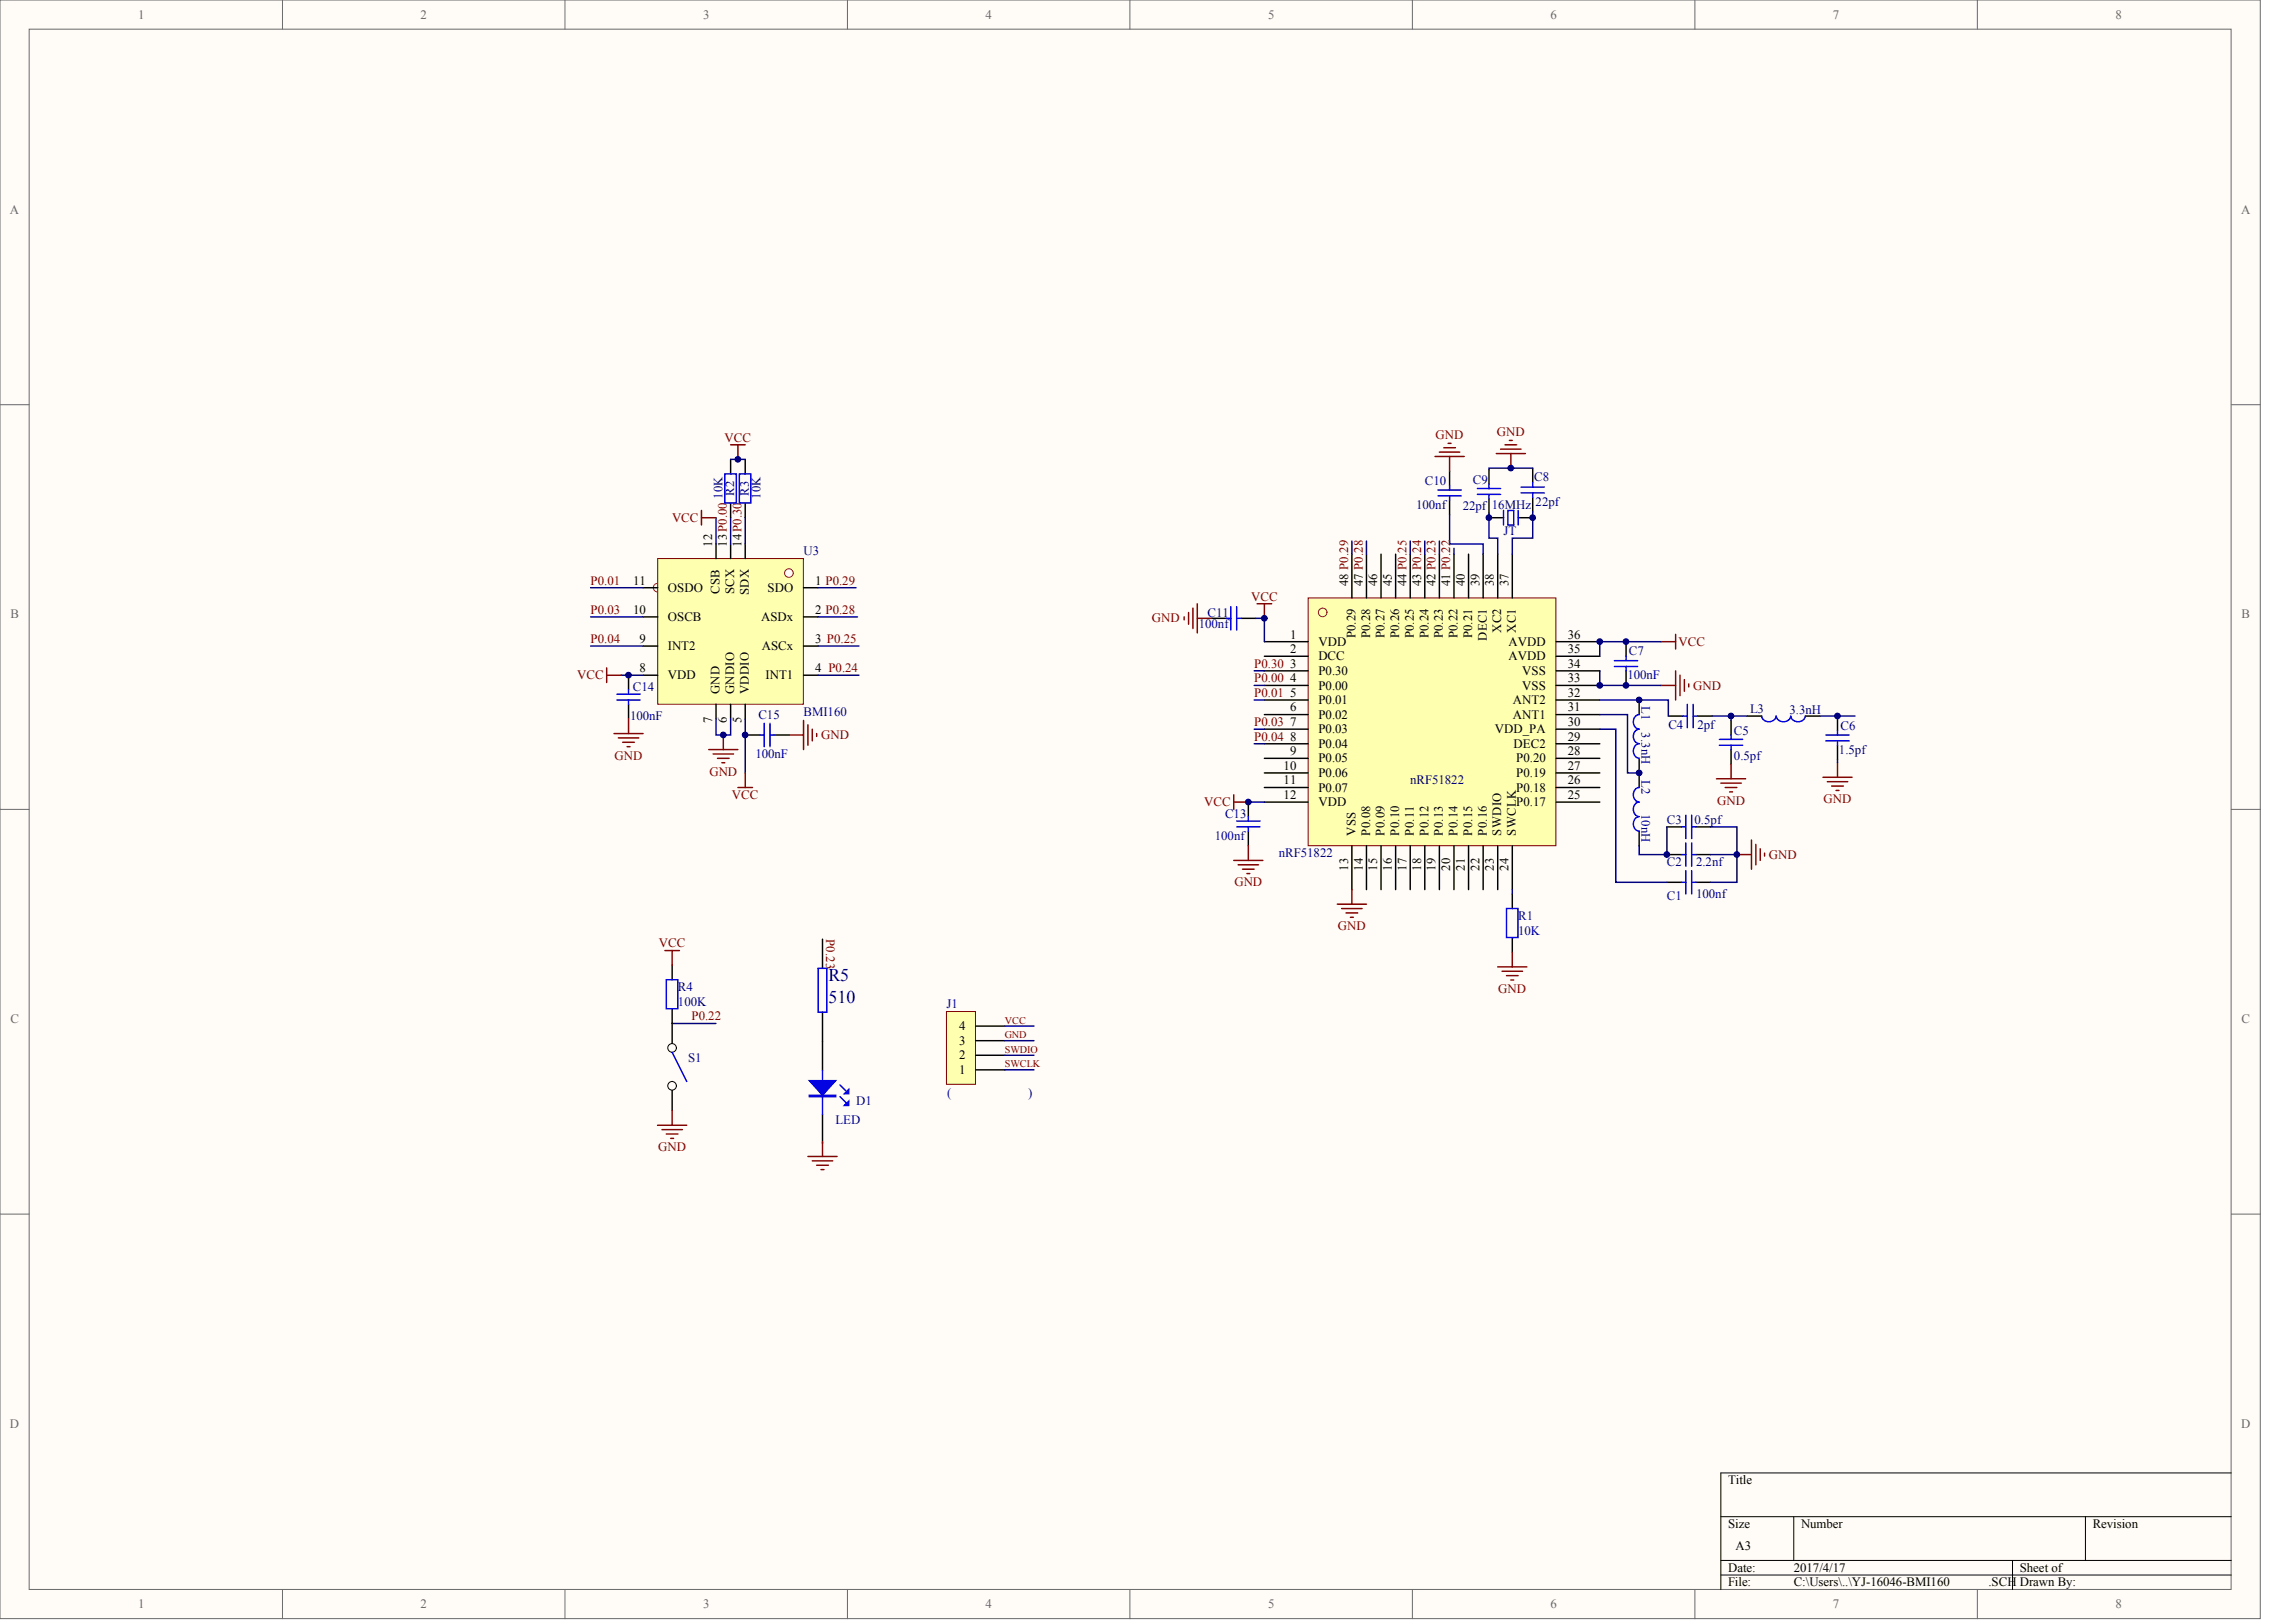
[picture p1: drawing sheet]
<svg xmlns="http://www.w3.org/2000/svg" width="840mm" height="594mm" viewBox="0 0 840 594" stroke-linecap="round" stroke-linejoin="round" font-family="sans-serif">
<defs><g id="words">
<g font-size="6.6" fill="#000080">
<text x="303.3" y="359.2">R5</text>
<text x="303.3" y="367.2">510</text>
</g>
<g font-size="4.7" fill="#696969">
<text x="50.6" y="6.9">1</text>
<text x="154" y="6.9">2</text>
<text x="257.4" y="6.9">3</text>
<text x="360.9" y="6.9">4</text>
<text x="464.3" y="6.9">5</text>
<text x="567.7" y="6.9">6</text>
<text x="671.2" y="6.9">7</text>
<text x="774.6" y="6.9">8</text>
<text x="3.6" y="78.2">A</text>
<text x="820.6" y="78.2">A</text>
<text x="3.8" y="226.4">B</text>
<text x="820.8" y="226.4">B</text>
<text x="3.8" y="374.5">C</text>
<text x="820.8" y="374.5">C</text>
<text x="3.6" y="522.6">D</text>
<text x="820.6" y="522.6">D</text>
<text x="50.6" y="588.7">1</text>
<text x="154" y="588.7">2</text>
<text x="257.4" y="588.7">3</text>
<text x="360.9" y="588.7">4</text>
<text x="464.3" y="588.7">5</text>
<text x="567.7" y="588.7">6</text>
<text x="671.2" y="588.7">7</text>
<text x="774.6" y="588.7">8</text>
</g>
<g font-size="4.7" fill="#800000">
<text x="265.3" y="161.7">VCC</text>
<text x="525.7" y="160.6">GND</text>
<text x="548.1" y="159.5">GND</text>
<text x="246.1" y="191">VCC</text>
<text x="216.3" y="214">P0.01</text>
<text x="458.1" y="219.8">VCC</text>
<text x="216.3" y="224.7">P0.03</text>
<text x="421.7" y="227.9">GND</text>
<text x="216.3" y="235.3">P0.04</text>
<text x="614.6" y="236.4">VCC</text>
<text x="459.2" y="244.4">P0.30</text>
<text x="211.4" y="248.7">VCC</text>
<text x="459.2" y="249.7">P0.00</text>
<text x="459.2" y="255.1">P0.01</text>
<text x="620" y="252.4">GND</text>
<text x="459.2" y="265.8">P0.03</text>
<text x="300.6" y="270.6">GND</text>
<text x="459.2" y="271.1">P0.04</text>
<text x="225" y="278">GND</text>
<text x="259.7" y="283.9">GND</text>
<text x="268" y="292.4">VCC</text>
<text x="441" y="295.1">VCC</text>
<text x="628.7" y="294.6">GND</text>
<text x="667.7" y="294">GND</text>
<text x="647.7" y="314.3">GND</text>
<text x="452" y="324.5">GND</text>
<text x="489.9" y="340.5">GND</text>
<text x="241.3" y="346.8">VCC</text>
<text x="548.6" y="363.4">GND</text>
<text x="253.2" y="373.5">P0.22</text>
<text x="241" y="421.4">GND</text>
</g>
<g font-size="4.7" fill="#000080">
<text x="521.7" y="177.7">C10</text>
<text x="539.3" y="177.1">C9</text>
<text x="561.8" y="176.1">C8</text>
<text x="562.3" y="185.1">22pf</text>
<text x="518.5" y="186.2">100nf</text>
<text x="535.6" y="186.8">22pf</text>
<text x="546.3" y="186.2">16MHz</text>
<text x="550.5" y="195.8">JT</text>
<text x="294.2" y="203.3">U3</text>
<text x="442.1" y="225.7">C11</text>
<text x="438.9" y="230">100nf</text>
<text x="596.5" y="239.6">C7</text>
<text x="595.9" y="248.7">100nF</text>
<text x="231.8" y="252.9">C14</text>
<text x="230.7" y="263.6">100nF</text>
<text x="277.7" y="263.1">C15</text>
<text x="294.2" y="262">BMI160</text>
<text x="640.8" y="260.9">L3</text>
<text x="655.2" y="261.5">3.3nH</text>
<text x="610.9" y="266.8">C4</text>
<text x="621.6" y="266.8">2pf</text>
<text x="634.9" y="269">C5</text>
<text x="673.9" y="267.4">C6</text>
<text x="673.4" y="275.9">1.5pf</text>
<text x="276.6" y="277.5">100nF</text>
<text x="634.9" y="278">0.5pf</text>
<text x="516.4" y="287.1">nRF51822</text>
<text x="448.6" y="299.4">C13</text>
<text x="610.4" y="301.5">C3</text>
<text x="620.5" y="301.5">0.5pf</text>
<text x="444.8" y="307.4">100nf</text>
<text x="468.3" y="313.8">nRF51822</text>
<text x="610.4" y="317">C2</text>
<text x="621" y="317">2.2nf</text>
<text x="610.4" y="329.3">C1</text>
<text x="621" y="328.7">100nf</text>
<text x="555.9" y="336.8">R1</text>
<text x="555.9" y="342.1">10K</text>
<text x="248.3" y="362.8">R4</text>
<text x="248.3" y="368.1">100K</text>
<text x="346.6" y="369.1">J1</text>
<text x="252" y="388.9">S1</text>
<text x="346.8" y="401.7">(</text>
<text x="376.5" y="401.7">)</text>
<text x="313.5" y="404.5">D1</text>
<text x="306" y="411.5">LED</text>
</g>
<g font-size="4.7">
<text x="231.9" y="214">11</text>
<text x="298.5" y="214">1 P0.29</text>
<text x="244.6" y="216.6">OSDO</text>
<text x="281" y="216.6">SDO</text>
<text x="231.9" y="224.7">10</text>
<text x="244.6" y="227.3">OSCB</text>
<text x="278.7" y="227.3">ASDx</text>
<text x="298.5" y="224.7">2 P0.28</text>
<text x="472.4" y="233.7">1</text>
<text x="574" y="233.7">36</text>
<text x="234.2" y="235.3">9</text>
<text x="244.6" y="238">INT2</text>
<text x="279" y="238">ASCx</text>
<text x="298.5" y="235.3">3 P0.25</text>
<text x="472.4" y="239.1">2</text>
<text x="482.7" y="236.4">VDD</text>
<text x="552.4" y="236.4">AVDD</text>
<text x="574" y="239.1">35</text>
<text x="472.4" y="244.4">3</text>
<text x="482.7" y="241.7">DCC</text>
<text x="552.4" y="241.7">AVDD</text>
<text x="574" y="244.4">34</text>
<text x="234.2" y="246">8</text>
<text x="244.6" y="248.7">VDD</text>
<text x="280.3" y="248.7">INT1</text>
<text x="298.5" y="246">4 P0.24</text>
<text x="472.4" y="249.7">4</text>
<text x="482.7" y="247.1">P0.30</text>
<text x="557.4" y="247.1">VSS</text>
<text x="574" y="249.7">33</text>
<text x="472.4" y="255.1">5</text>
<text x="482.7" y="252.4">P0.00</text>
<text x="482.7" y="257.7">P0.01</text>
<text x="554" y="257.7">ANT2</text>
<text x="557.4" y="252.4">VSS</text>
<text x="574" y="255.1">32</text>
<text x="472.4" y="260.4">6</text>
<text x="482.7" y="263.1">P0.02</text>
<text x="554" y="263.1">ANT1</text>
<text x="574" y="260.4">31</text>
<text x="472.4" y="265.8">7</text>
<text x="482.7" y="268.4">P0.03</text>
<text x="547.3" y="268.4">VDD_PA</text>
<text x="574" y="265.8">30</text>
<text x="472.4" y="271.1">8</text>
<text x="482.7" y="273.8">P0.04</text>
<text x="554.2" y="273.8">DEC2</text>
<text x="574" y="271.1">29</text>
<text x="470" y="281.8">10</text>
<text x="472.4" y="276.4">9</text>
<text x="482.7" y="279.1">P0.05</text>
<text x="555.1" y="279.1">P0.20</text>
<text x="574" y="281.8">27</text>
<text x="574" y="276.4">28</text>
<text x="470" y="287.1">11</text>
<text x="482.7" y="284.4">P0.06</text>
<text x="555.1" y="284.4">P0.19</text>
<text x="574" y="287.1">26</text>
<text x="470" y="292.4">12</text>
<text x="482.7" y="289.8">P0.07</text>
<text x="555.1" y="289.8">P0.18</text>
<text x="574" y="292.4">25</text>
<text x="482.7" y="295.1">VDD</text>
<text x="555.1" y="295.1">P0.17</text>
<text x="351.2" y="377.1">4</text>
<text x="351.2" y="382.4">3</text>
<text x="351.2" y="387.8">2</text>
<text x="351.2" y="393.1">1</text>
<text x="632.8" y="543.3">Title</text>
<text x="632.8" y="559.3">Size</text>
<text x="659.5" y="559.3">Number</text>
<text x="766.3" y="559.3">Revision</text>
<text x="635.4" y="567.4">A3</text>
<text x="632.8" y="575.4">Date:</text>
<text x="656.8" y="575.4">2017/4/17</text>
<text x="739.6" y="575.4">Sheet of</text>
<text x="632.8" y="580.7">File:</text>
<text x="656.8" y="580.7">C:\Users\..\YJ-16046-BMI160</text>
<text x="728.1" y="580.7">.SCH Drawn By:</text>
</g>
<g font-size="4.6" fill="#000080">
<text x="264.6" y="182.6" transform="rotate(-90 264.6 182.6)">10K</text>
<text x="268.8" y="181.5" transform="rotate(-90 268.8 181.5)">R2</text>
<text x="274.2" y="181.5" transform="rotate(-90 274.2 181.5)">R3</text>
<text x="278.4" y="182.6" transform="rotate(-90 278.4 182.6)">10K</text>
<text x="601" y="258.4" transform="rotate(90 601 258.4)">L1</text>
<text x="601" y="268" transform="rotate(90 601 268)">3.3nH</text>
<text x="601" y="285.6" transform="rotate(90 601 285.6)">L2</text>
<text x="601" y="297.9" transform="rotate(90 601 297.9)">10nH</text>
</g>
<g font-size="4.6">
<text x="260.8" y="200.2" transform="rotate(-90 260.8 200.2)">12</text>
<text x="266.2" y="200.2" transform="rotate(-90 266.2 200.2)">13P0.00</text>
<text x="271.5" y="200.2" transform="rotate(-90 271.5 200.2)">14P0.30</text>
<text x="493.6" y="214.6" transform="rotate(-90 493.6 214.6)">48 P0.29</text>
<text x="499" y="214.6" transform="rotate(-90 499 214.6)">47 P0.28</text>
<text x="504.3" y="214.6" transform="rotate(-90 504.3 214.6)">46</text>
<text x="509.7" y="214.6" transform="rotate(-90 509.7 214.6)">45</text>
<text x="515" y="214.6" transform="rotate(-90 515 214.6)">44 P0.25</text>
<text x="520.3" y="214.6" transform="rotate(-90 520.3 214.6)">43 P0.24</text>
<text x="525.7" y="214.6" transform="rotate(-90 525.7 214.6)">42 P0.23</text>
<text x="531" y="214.6" transform="rotate(-90 531 214.6)">41 P0.22</text>
<text x="536.4" y="214.6" transform="rotate(-90 536.4 214.6)">40</text>
<text x="541.7" y="214.6" transform="rotate(-90 541.7 214.6)">39</text>
<text x="547" y="214.6" transform="rotate(-90 547 214.6)">38</text>
<text x="552.4" y="214.6" transform="rotate(-90 552.4 214.6)">37</text>
<text x="263.5" y="217.3" transform="rotate(-90 263.5 217.3)">CSB</text>
<text x="268.8" y="217.5" transform="rotate(-90 268.8 217.5)">SCX</text>
<text x="274.2" y="217.8" transform="rotate(-90 274.2 217.8)">SDX</text>
<text x="496.3" y="233.7" transform="rotate(-90 496.3 233.7)">P0.29</text>
<text x="501.7" y="233.7" transform="rotate(-90 501.7 233.7)">P0.28</text>
<text x="507" y="233.7" transform="rotate(-90 507 233.7)">P0.27</text>
<text x="512.3" y="233.7" transform="rotate(-90 512.3 233.7)">P0.26</text>
<text x="517.7" y="233.7" transform="rotate(-90 517.7 233.7)">P0.25</text>
<text x="523" y="233.7" transform="rotate(-90 523 233.7)">P0.24</text>
<text x="528.4" y="233.7" transform="rotate(-90 528.4 233.7)">P0.23</text>
<text x="533.7" y="233.7" transform="rotate(-90 533.7 233.7)">P0.22</text>
<text x="539" y="233.7" transform="rotate(-90 539 233.7)">P0.21</text>
<text x="549.7" y="231.7" transform="rotate(-90 549.7 231.7)">XC2</text>
<text x="555.1" y="231.7" transform="rotate(-90 555.1 231.7)">XC1</text>
<text x="544.4" y="234.6" transform="rotate(-90 544.4 234.6)">DEC1</text>
<text x="263.5" y="254.1" transform="rotate(-90 263.5 254.1)">GND</text>
<text x="268.8" y="254.1" transform="rotate(-90 268.8 254.1)">GNDIO</text>
<text x="274.2" y="254.1" transform="rotate(-90 274.2 254.1)">VDDIO</text>
<text x="260.8" y="264.5" transform="rotate(-90 260.8 264.5)">7</text>
<text x="266.2" y="264.5" transform="rotate(-90 266.2 264.5)">6</text>
<text x="271.5" y="264.5" transform="rotate(-90 271.5 264.5)">5</text>
<text x="496.3" y="305.9" transform="rotate(-90 496.3 305.9)">VSS</text>
<text x="501.7" y="305.9" transform="rotate(-90 501.7 305.9)">P0.08</text>
<text x="507" y="305.9" transform="rotate(-90 507 305.9)">P0.09</text>
<text x="512.3" y="305.9" transform="rotate(-90 512.3 305.9)">P0.10</text>
<text x="517.7" y="305.9" transform="rotate(-90 517.7 305.9)">P0.11</text>
<text x="523" y="305.9" transform="rotate(-90 523 305.9)">P0.12</text>
<text x="528.4" y="305.9" transform="rotate(-90 528.4 305.9)">P0.13</text>
<text x="533.7" y="305.9" transform="rotate(-90 533.7 305.9)">P0.14</text>
<text x="539" y="305.9" transform="rotate(-90 539 305.9)">P0.15</text>
<text x="544.4" y="305.9" transform="rotate(-90 544.4 305.9)">P0.16</text>
<text x="549.7" y="305.9" transform="rotate(-90 549.7 305.9)">SWDIO</text>
<text x="555.1" y="305.9" transform="rotate(-90 555.1 305.9)">SWCLK</text>
<text x="493.6" y="318.7" transform="rotate(-90 493.6 318.7)">13</text>
<text x="499" y="318.7" transform="rotate(-90 499 318.7)">14</text>
<text x="504.3" y="318.7" transform="rotate(-90 504.3 318.7)">15</text>
<text x="509.7" y="318.7" transform="rotate(-90 509.7 318.7)">16</text>
<text x="515" y="318.7" transform="rotate(-90 515 318.7)">17</text>
<text x="520.3" y="318.7" transform="rotate(-90 520.3 318.7)">18</text>
<text x="525.7" y="318.7" transform="rotate(-90 525.7 318.7)">19</text>
<text x="531" y="318.7" transform="rotate(-90 531 318.7)">20</text>
<text x="536.4" y="318.7" transform="rotate(-90 536.4 318.7)">21</text>
<text x="541.7" y="318.7" transform="rotate(-90 541.7 318.7)">22</text>
<text x="547" y="318.7" transform="rotate(-90 547 318.7)">23</text>
<text x="552.4" y="318.7" transform="rotate(-90 552.4 318.7)">24</text>
</g>
<text font-size="4.6" fill="#800000" x="302.5" y="343.8" transform="rotate(90 302.5 343.8)">P0.23</text>
<g font-size="3.7" fill="#800000">
<text x="367.9" y="374.6">VCC</text>
<text x="367.9" y="380">GND</text>
<text x="367.9" y="385.3">SWDIO</text>
<text x="367.9" y="390.7">SWCLK</text>
</g>
</g></defs>
<g fill="#fffcf8" stroke="#696969" stroke-width=".37">
<path d="M0 0h827.6v592.5h-827.6z"/>
<path d="M10.7 10.7h806.3v571.1h-806.3z"/>
</g>
<g fill="none" stroke="#696969" stroke-width=".37">
<path d="M103.4 0v10.7M206.9 0v10.7M310.3 0v10.7M413.7 0v10.7M517.2 0v10.7M620.6 0v10.7M724 0v10.7M0 148.1h10.7M817 148.1h10.7M0 296.3h10.7M817 296.3h10.7M0 444.4h10.7"/>
<path d="M817 444.4h10.7M103.4 581.9v10.6M206.9 581.9v10.6M310.3 581.9v10.6M413.7 581.9v10.6M517.2 581.9v10.6M620.6 581.9v10.6M724 581.9v10.6"/>
</g>
<path d="M817 539.1h-186.9v42.8M630.1 555.2h186.9M656.8 555.2v16M763.6 555.2v16M630.1 571.2h186.9M630.1 576.5h186.9M736.9 571.2v10.7" fill="none" stroke="#000" stroke-width=".37"/>
<path d="M479 218.9h90.7v90.7h-90.7z" fill="#ffffb0" stroke="#800000" stroke-width=".37"/>
<g fill="none" stroke="#000" stroke-width=".53">
<path d="M530.8 172.4v5.4M545.2 171.9v5.3M561.2 171.4v5.3M530.8 183.1v5.3M545.2 189.5h5.3M545.2 182.6v5.3M555.9 189.5h5.3M561.2 182v5.4M495 202.8v16.1M500.3 202.8v16.1M505.7 202.8v16.1M511 202.8v16.1"/>
<path d="M516.4 202.8v16.1M521.7 202.8v16.1M527 202.8v16.1M532.4 202.8v16.1M537.7 202.8v16.1M543.1 202.8v16.1M548.4 202.8v16.1M553.7 202.8v16.1M443.7 226.3h5.4M454.4 226.3h5.4M463 234.9h16M569.8 234.9h16"/>
<path d="M595.4 234.9v5.3M463 240.2h16M463 245.6h16M463 250.9h16M463 256.2h16M569.8 240.2h16M569.8 245.6h16M569.8 250.9h16M569.8 256.2h16M595.4 245.6v5.3M600.2 256.2v5.4M463 261.6h16"/>
<path d="M463 266.9h16M463 272.2h16M463 277.6h16M569.8 261.6h16M569.8 266.9h16M569.8 272.2h16M569.8 277.6h16M600.2 277.6v10.7M610.9 262.1h5.3M621.6 262.1h5.3M633.8 263.7v5.3M633.8 274.4v5.3"/>
<path d="M639.7 262.1h5.4M661.1 262.1h5.3M672.8 262.1v5.3M672.8 272.8v5.3M457.1 293.6v5.3M463 282.9h16M463 288.3h16M463 293.6h16M569.8 282.9h16M569.8 288.3h16M569.8 293.6h16M457.1 304.3v5.3"/>
<path d="M495 309.6v16M500.3 309.6v16M505.7 309.6v16M511 309.6v16M516.4 309.6v16M521.7 309.6v16M527 309.6v16M532.4 309.6v16M537.7 309.6v16M543.1 309.6v16M548.4 309.6v16M553.7 309.6v16"/>
<path d="M600.2 304.3v5.3M610.4 312.8h5.3M610.4 302.7h5.3M621 312.8h5.4M621 302.7h5.4M553.7 327.2v5.4M610.4 323h5.3M621 323h5.4M553.7 343.2v5.4"/>
</g>
<circle cx="484.3" cy="224.2" r="1.58" fill="none" stroke="#f00" stroke-width=".37"/>
<g fill="none" stroke="#00f" stroke-width=".53">
<path d="M526.5 179.4h8.6M530.8 177.8v1.6M540.9 178.8h8.6M545.2 177.2v1.6M557 178.3h8.5M561.2 176.7v1.6M526.5 181.5h8.6M530.8 181.5v1.6M540.9 181h8.6M545.2 181v1.6M550.5 186.8v5.4M552.1 186.8h2.2v5.4h-2.2z"/>
<path d="M555.9 186.8v5.4M557 180.4h8.5M561.2 180.4v1.6M449.1 226.3h1.6M450.7 222.1v8.5M452.8 222.1v8.5M452.8 226.3h1.6M591.1 244h8.6M591.1 241.8h8.6M595.4 240.2v1.6M595.4 244v1.6M617.8 257.8v8.6"/>
<path d="M620 257.8v8.6M600.2 261.6a2.7 2.7 0 0 0-2.1 2.6 2.7 2.7 0 0 0 2.1 2.7M600.2 266.9a2.7 2.7 0 0 0-2.1 2.6 2.7 2.7 0 0 0 2.1 2.7M600.2 272.2a2.7 2.7 0 0 0-2.1 2.7 2.7 2.7 0 0 0 2.1 2.6M616.2 262.1h1.6M620 262.1h1.6M629.6 270.6h8.5M629.6 272.8h8.5M633.8 269v1.6M633.8 272.8v1.6M650.3 262.1a2.72 2.72 0 0 1-2.6 2.1 2.72 2.72 0 0 1-2.6-2.1M661 262.1a2.75 2.75 0 0 1-2.6 2.1 2.75 2.75 0 0 1-2.7-2.1 2.72 2.72 0 0 1-2.7 2.1 2.72 2.72 0 0 1-2.6-2.1"/>
<path d="M668.6 269h8.5M668.6 271.2h8.5M672.8 267.4v1.6M672.8 271.2v1.6M457.1 298.9v1.6M600.2 288.3a2.7 2.7 0 0 0-2.1 2.6 2.7 2.7 0 0 0 2.1 2.6 2.73 2.73 0 0 0-2.1 2.7 2.73 2.73 0 0 0 2.1 2.7M600.2 298.9a2.7 2.7 0 0 0-2.1 2.7 2.7 2.7 0 0 0 2.1 2.6M617.3 298.4v8.5M619.4 298.4v8.5M452.8 302.7h8.6M452.8 300.5h8.6M457.1 302.7v1.6"/>
<path d="M615.7 312.8h1.6M615.7 302.7h1.6M617.3 308.5v8.6M617.3 318.7v8.5M619.4 308.5v8.6M619.4 318.7v8.5M619.4 312.8h1.6M619.4 302.7h1.6M551.6 332.6h4.2v10.6h-4.2zM615.7 323h1.6M619.4 323h1.6"/>
</g>
<g fill="none" stroke="#800000" stroke-width=".53">
<path d="M525.4 167.1h10.7M527 165.5h7.5M528.6 163.9h4.3M530.3 162.3h1M530.8 167.1v5.3M547.9 166h10.7M549.5 164.4h7.5M551.1 162.8h4.2M552.7 161.2h1M553.2 166v5.4M433.6 225.8v1.1M435.2 224.2v4.3"/>
<path d="M436.8 222.6v7.5M438.4 221v10.7M438.4 226.3h5.3M460.3 221h5.3M463 221v5.3M608.2 234.9h5.4M613.6 232.2v5.3M608.2 250.9h5.4M613.6 245.6v10.6M615.2 247.2v7.4M616.8 248.8v4.2M618.4 250.4v1"/>
<path d="M633.8 279.7v5.4M672.8 279.2v5.3M451.8 290.9v5.4M451.8 293.6h5.3M628.5 285.1h10.7M630.1 286.7h7.5M631.7 288.3h4.3M633.3 289.9h1.1M667.5 284.5h10.7M669.1 286.1h7.5M670.7 287.7h4.3M672.3 289.3h1.1"/>
<path d="M451.8 314.9h10.6M453.4 316.6h7.4M455 318.2h4.2M456.6 319.8h1M457.1 309.6v5.3M636 312.8h5.3M641.3 307.5v10.7M642.9 309.1v7.5M644.5 310.7v4.2M646.1 312.3v1M489.7 331h10.6M491.3 332.6h7.4"/>
<path d="M492.9 334.2h4.2M494.5 335.8h1M495 325.6v5.4M548.4 353.9h10.7M550 355.5h7.5M551.6 357.1h4.3M553.2 358.7h1.1M553.7 348.6v5.3"/>
</g>
<g fill="none" stroke="#000080" stroke-width=".53">
<path d="M561.2 171.4h-16v.5M530.8 188.4v10.7h12.3v3.7M545.2 187.9v9.1h3.2v5.8M561.2 187.4v9.6h-7.5v5.8M459.8 226.3h3.2v8.6M608.2 234.9h-22.4v5.3M585.8 256.2h25.1v5.9M585.8 245.6v5.3h22.4M585.8 261.6h10.1v21.3h4.3M585.8 266.9h5.9v56.1h18.7M626.9 262.1h12.8M633.8 262.1v1.6"/>
<path d="M666.4 262.1h12.8M672.8 278.1v1.1M457.1 293.6h5.9M610.4 302.7v10.1h-10.2v-3.2M626.4 302.7h9.6v20.3h-9.6M626.4 312.8h9.6M553.7 325.6v1.6"/>
</g>
<circle cx="240.8" cy="215.1" r="1.58" fill="#fffcf8" stroke="#f00" stroke-width=".37"/>
<path d="M240.8 204.5h53.4v53.3h-53.4z" fill="#ffffb0" stroke="#800000" stroke-width=".37"/>
<g fill="none" stroke="#000" stroke-width=".53">
<path d="M262.2 199.1v5.4M267.5 199.1v5.4M272.9 199.1v5.4M235.5 215.1h5.3M294.2 215.1h5.4M235.5 225.8h5.3M235.5 236.5h5.3M294.2 225.8h5.4M294.2 236.5h5.4M235.5 247.2h5.3M262.2 257.8v5.4M267.5 257.8v5.4"/>
<path d="M272.9 257.8v5.4M294.2 247.2h5.4"/>
</g>
<circle cx="288.9" cy="209.8" r="1.58" fill="#fffcf8" stroke="#f00" stroke-width=".37"/>
<g fill="none" stroke="#000080" stroke-width=".53">
<path d="M267.5 168.2h5.4M262.2 189.5v9.6M267.5 189.5v9.6M272.9 189.5v9.6M216.3 215.1h19.2M299.6 215.1h13.9M216.3 236.5h19.2M216.3 225.8h19.2M299.6 236.5h14.9M299.6 225.8h14.4M227.5 247.2h8M299.6 247.2h14.9"/>
<path d="M262.2 263.2v5.8h5.3v-5.8M272.9 263.2v19.7"/>
</g>
<g fill="none" stroke="#800000" stroke-width=".53">
<path d="M267.5 162.8h5.4M270.2 162.8v5.4M256.8 186.8v5.4M256.8 189.5h5.4M222.1 244.5v5.3M222.1 247.2h5.4M224.8 268.5h10.7M226.4 270.1h7.5M228 271.7h4.3M229.6 273.3h1.1M230.1 263.2v5.3M259.5 274.4h10.7"/>
<path d="M261.1 276h7.5M262.7 277.6h4.3M264.3 279.2h1.1M264.9 269v5.4M288.9 269h5.3M294.2 263.7v10.7M295.8 265.3v7.5M297.4 266.9v4.3M299 268.5v1.1M270.2 288.3h5.3M272.9 282.9v5.4"/>
</g>
<path d="M267.5 168.2v5.3M272.9 168.2v5.3M267.5 184.2v5.3M272.9 184.2v5.3M230.1 247.2v5.3M230.1 257.8v5.4M272.9 269h5.3M283.5 269h5.4M246.1 374.5v10.7" fill="none" stroke="#000" stroke-width=".53"/>
<path d="M265.4 173.5h4.2v10.6h-4.2zM270.7 173.5h4.3v10.6h-4.3zM225.9 254.1h8.5M225.9 256.2h8.5M230.1 252.5v1.6M230.1 256.2v1.6M278.2 269h1.6M279.8 264.8v8.5M281.9 264.8v8.5M281.9 269h1.6" fill="none" stroke="#00f" stroke-width=".53"/>
<circle cx="246.1" cy="383.6" r="1.58" fill="#fffcf8" stroke="#000" stroke-width=".37"/>
<path d="M246.1 395.9v10.7" fill="none" stroke="#000" stroke-width=".53"/>
<circle cx="246.1" cy="397.4" r="1.58" fill="#fffcf8" stroke="#000" stroke-width=".37"/>
<path d="M244 358.6h4.2v10.6h-4.2zM299.6 354.5h3.2v16h-3.2zM246.1 385.2l5.4 10.7M301.2 391.8v16M307.6 397.2l2.1 2.1M307.6 401.4l2.1 2.2" fill="none" stroke="#00f" stroke-width=".53"/>
<path d="M246.1 374.6h16" fill="none" stroke="#000080" stroke-width=".53"/>
<path d="M246.1 353.3v5.3M301.2 343.8v10.7M246.1 369.3v5.3M301.2 370.5v21.3M301.2 407.8v10.7" fill="none" stroke="#000" stroke-width=".53"/>
<path d="M243.4 347.9h5.4M246.1 347.9v5.4M240.8 411.9h10.7M242.4 413.5h7.5M244 415.1h4.3M245.6 416.7h1M246.1 406.6v5.3M301.2 418v5.3M295.8 423.3h10.7M297.4 424.9h7.5M299 426.5h4.3M300.6 428.1h1.1" fill="none" stroke="#800000" stroke-width=".53"/>
<g fill="#00f" stroke="#00f" stroke-width=".53">
<path d="M296.4 395.6h9.6l-4.8 5.3z"/>
<path d="M309.2 404.6l1.6-1.6v1.6z"/>
<path d="M309.2 400.4l1.6-1.6v1.6z"/>
<path d="M296.4 400.9h9.6v.5h-9.6z" fill-rule="evenodd"/>
</g>
<path d="M346.6 370.3h10.6v26.6h-10.6z" fill="#ffffb0" stroke="#800000" stroke-width=".37"/>
<path d="M357.2 375.6h10.7M357.2 391.6h10.7M357.2 386.3h10.7M357.2 380.9h10.7" fill="none" stroke="#000" stroke-width=".53"/>
<g fill="none" stroke="#000080" stroke-width=".53">
<path d="M495 198v4.8M500.3 198v4.8M516.4 198v4.8M521.7 198v4.8M527 198v4.8M532.4 200.7v2.1M459.2 245.6h3.8M459.2 250.9h3.8M459.2 256.2h3.8M459.2 266.9h3.8M459.2 272.2h3.8M367.9 375.6h10.7"/>
<path d="M367.9 380.9h10.7M367.9 386.3h10.7M367.9 391.6h10.7"/>
</g>
<g fill="#000080" stroke="#000080" stroke-width=".37">
<circle cx="230.1" cy="247.1" r="1.04"/>
<circle cx="264.8" cy="269" r="1.04"/>
<circle cx="270.2" cy="168.1" r="1.04"/>
<circle cx="272.8" cy="269" r="1.04"/>
<circle cx="457.1" cy="293.6" r="1.04"/>
<circle cx="462.9" cy="226.3" r="1.04"/>
<circle cx="545.2" cy="189.5" r="1.04"/>
<circle cx="553.2" cy="171.3" r="1.04"/>
<circle cx="561.2" cy="189.5" r="1.04"/>
<circle cx="585.8" cy="250.9" r="1.04"/>
<circle cx="585.8" cy="234.9" r="1.04"/>
<circle cx="595.4" cy="250.9" r="1.04"/>
<circle cx="595.4" cy="234.9" r="1.04"/>
<circle cx="600.2" cy="282.9" r="1.04"/>
<circle cx="600.2" cy="256.2" r="1.04"/>
<circle cx="610.3" cy="312.8" r="1.04"/>
<circle cx="633.8" cy="262.1" r="1.04"/>
<circle cx="636" cy="312.8" r="1.04"/>
<circle cx="672.8" cy="262.1" r="1.04"/>
</g>
<use href="#words"/>
</svg>
